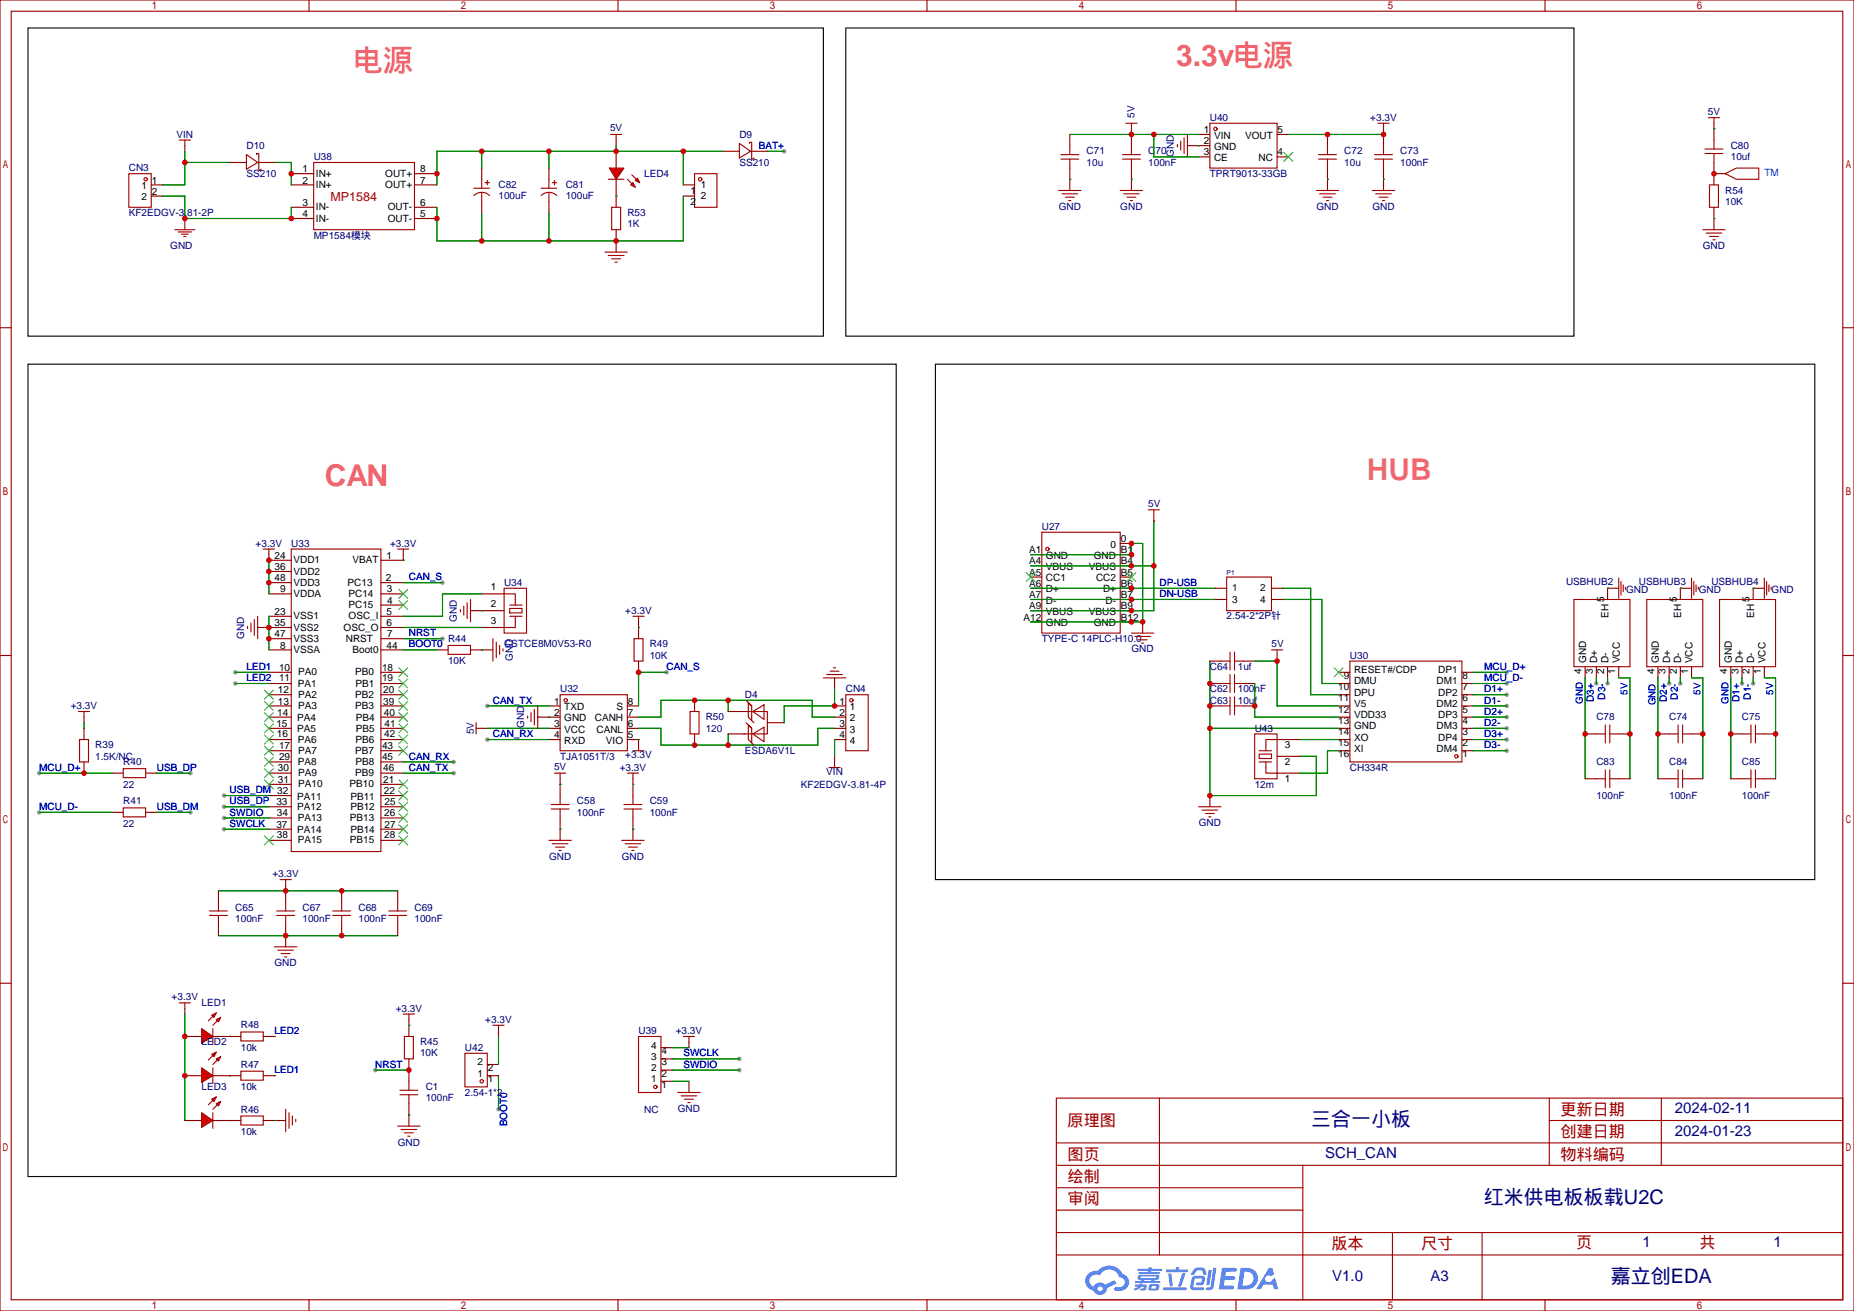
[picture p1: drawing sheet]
<svg xmlns="http://www.w3.org/2000/svg" width="584mm" height="413mm" viewBox="0 0 584 413" stroke-linecap="round" stroke-linejoin="round" font-family="sans-serif">
<defs><g id="words">
<g font-size="9.4" fill="#f66">
<text x="111.1" y="22.4">电源</text>
<text x="370.4" y="20.7">3.3v电源</text>
<text x="102.3" y="153">CAN</text>
</g>
<text font-size="9.4" fill="#f69" x="430.4" y="151.2">HUB</text>
<g font-size="6.3" fill="#000080">
<text x="412.9" y="354.4">三合一小板</text>
<text x="467.3" y="379.1">红米供电板板载U2C</text>
<text x="507.2" y="403.8">嘉立创EDA</text>
</g>
<g font-size="5.1" fill="#a00000">
<text x="491.4" y="351">更新日期</text>
<text x="336.2" y="354.5">原理图</text>
<text x="491.4" y="358">创建日期</text>
<text x="336.2" y="365.1">图页</text>
<text x="491.4" y="365.1">物料编码</text>
<text x="336.2" y="372.1">绘制</text>
<text x="336.2" y="379.2">审阅</text>
<text x="419.3" y="393.3">版本</text>
<text x="447.5" y="393.3">尺寸</text>
<text x="496.4" y="393">页</text>
<text x="535.2" y="393">共</text>
</g>
<g font-size="4.7" fill="#000080">
<text x="527.4" y="350.5">2024-02-11</text>
<text x="527.4" y="357.5">2024-01-23</text>
<text x="417.3" y="364.6">SCH_CAN</text>
<text x="517.3" y="392.5">1</text>
<text x="558.5" y="392.5">1</text>
<text x="419.5" y="403.4">V1.0</text>
<text x="450.4" y="403.4">A3</text>
</g>
<text font-size="3.9" fill="#a00000" x="104.1" y="63.2">MP1584</text>
<g font-size="3.1" fill="#000080">
<text x="192.1" y="41.4">5V</text>
<text x="357.3" y="37" transform="rotate(-90 357.3 37)">5V</text>
<text x="381" y="38.1">U40</text>
<text x="431.5" y="38.1">+3.3V</text>
<text x="537.8" y="36.1">5V</text>
<text x="55.6" y="43.3">VIN</text>
<text x="77.6" y="46.9">D10</text>
<text x="232.8" y="43.3">D9</text>
<text x="545" y="46.9">C80</text>
<text x="40.6" y="53.9">CN3</text>
<text x="98.8" y="50.4">U38</text>
<text x="232.8" y="52.2">SS210</text>
<text x="342.2" y="48.6">C71</text>
<text x="342.2" y="52.2">10u</text>
<text x="361.6" y="48.6">C70</text>
<text x="361.6" y="52.2">100nF</text>
<text x="369.7" y="49.4" transform="rotate(-90 369.7 49.4)">GND</text>
<text x="423.3" y="48.6">C72</text>
<text x="423.3" y="52.2">10u</text>
<text x="441" y="48.6">C73</text>
<text x="441" y="52.2">100nF</text>
<text x="545" y="50.4">10uf</text>
<text x="77.6" y="55.7">SS210</text>
<text x="157" y="59.2">C82</text>
<text x="178.2" y="59.2">C81</text>
<text x="202.8" y="55.7">LED4</text>
<text x="381" y="55.7">TPRT9013-33GB</text>
<text x="157" y="62.7">100uF</text>
<text x="178.2" y="62.7">100uF</text>
<text x="543.3" y="61">R54</text>
<text x="543.3" y="64.5">10K</text>
<text x="40.6" y="68">KF2EDGV-3.81-2P</text>
<text x="197.6" y="68">R53</text>
<text x="197.6" y="71.6">1K</text>
<text x="333.4" y="66.1">GND</text>
<text x="352.8" y="66.1">GND</text>
<text x="414.5" y="66.1">GND</text>
<text x="432.2" y="66.1">GND</text>
<text x="98.8" y="75.1">MP1584模块</text>
<text x="53.6" y="78.5">GND</text>
<text x="536.3" y="78.4">GND</text>
<text x="361.6" y="159.8">5V</text>
<text x="328.1" y="166.8">U27</text>
<text x="80.5" y="172.1">+3.3V</text>
<text x="91.7" y="172.1">U33</text>
<text x="122.8" y="172.1">+3.3V</text>
<text x="158.7" y="184.5">U34</text>
<text x="493.2" y="184.3">USBHUB2</text>
<text x="516.1" y="184.3">USBHUB3</text>
<text x="538.9" y="184.3">USBHUB4</text>
<text x="512.1" y="186.7">GND</text>
<text x="535" y="186.7">GND</text>
<text x="557.9" y="186.7">GND</text>
<text x="143.9" y="195.8" transform="rotate(-90 143.9 195.8)">GND</text>
<text x="196.9" y="193.3">+3.3V</text>
<text x="386.3" y="195">2.54-2*2P针</text>
<text x="76.9" y="201.1" transform="rotate(-90 76.9 201.1)">GND</text>
<text x="141.1" y="202.1">R44</text>
<text x="158.7" y="203.9">CSTCE8M0V53-R0</text>
<text x="204.6" y="203.9">R49</text>
<text x="328.1" y="202.1">TYPE-C 14PLC-H10.0</text>
<text x="400.4" y="203.9">5V</text>
<text x="141.1" y="209.1">10K</text>
<text x="161.5" y="208.1" transform="rotate(-90 161.5 208.1)">GND</text>
<text x="204.6" y="207.4">10K</text>
<text x="356.3" y="205.4">GND</text>
<text x="425.1" y="207.4">U30</text>
<text x="381" y="210.9">C64</text>
<text x="389.8" y="210.9">1uf</text>
<text x="176.4" y="218">U32</text>
<text x="234.6" y="219.7">D4</text>
<text x="266.3" y="218">CN4</text>
<text x="381" y="218">C62</text>
<text x="381" y="221.5">C63</text>
<text x="389.8" y="218">100nF</text>
<text x="389.8" y="221.5">10uf</text>
<text x="22.3" y="223.3">+3.3V</text>
<text x="222.2" y="226.8">R50</text>
<text x="502.7" y="226.8">C78</text>
<text x="525.6" y="226.8">C74</text>
<text x="548.6" y="226.8">C75</text>
<text x="149.2" y="231.2" transform="rotate(-90 149.2 231.2)">5V</text>
<text x="165.1" y="229.3" transform="rotate(-90 165.1 229.3)">GND</text>
<text x="222.2" y="230.3">120</text>
<text x="395.1" y="230.3">U43</text>
<text x="30" y="235.6">R39</text>
<text x="30" y="239.1">1.5K/NC</text>
<text x="176.4" y="239.1">TJA1051T/3</text>
<text x="196.9" y="238.8">+3.3V</text>
<text x="234.6" y="237.4">ESDA6V1L</text>
<text x="38.8" y="240.9">R40</text>
<text x="174.5" y="242.5">5V</text>
<text x="195.2" y="242.7">+3.3V</text>
<text x="260.2" y="244">VIN</text>
<text x="425.1" y="242.7">CH334R</text>
<text x="502.7" y="240.9">C83</text>
<text x="525.6" y="240.9">C84</text>
<text x="548.6" y="240.9">C85</text>
<text x="38.8" y="248">22</text>
<text x="252.2" y="248">KF2EDGV-3.81-4P</text>
<text x="395.1" y="248">12m</text>
<text x="502.7" y="251.5">100nF</text>
<text x="525.6" y="251.5">100nF</text>
<text x="548.6" y="251.5">100nF</text>
<text x="38.8" y="253.2">R41</text>
<text x="181.7" y="253.2">C58</text>
<text x="181.7" y="256.8">100nF</text>
<text x="204.6" y="253.2">C59</text>
<text x="204.6" y="256.8">100nF</text>
<text x="38.8" y="260.3">22</text>
<text x="377.5" y="260.1">GND</text>
<text x="172.9" y="270.7">GND</text>
<text x="195.8" y="270.7">GND</text>
<text x="85.8" y="276.2">+3.3V</text>
<text x="74.1" y="286.8">C65</text>
<text x="95.2" y="286.8">C67</text>
<text x="112.9" y="286.8">C68</text>
<text x="130.5" y="286.8">C69</text>
<text x="74.1" y="290.3">100nF</text>
<text x="95.2" y="290.3">100nF</text>
<text x="112.9" y="290.3">100nF</text>
<text x="130.5" y="290.3">100nF</text>
<text x="86.5" y="304.2">GND</text>
<text x="54" y="315">+3.3V</text>
<text x="63.5" y="316.7">LED1</text>
<text x="75.8" y="323.8">R48</text>
<text x="124.6" y="318.5">+3.3V</text>
<text x="152.8" y="322">+3.3V</text>
<text x="63.5" y="329.1">LED2</text>
<text x="132.3" y="329.1">R45</text>
<text x="201.1" y="325.6">U39</text>
<text x="212.8" y="325.6">+3.3V</text>
<text x="75.8" y="330.9">10k</text>
<text x="132.3" y="332.6">10K</text>
<text x="146.4" y="330.9">U42</text>
<text x="75.8" y="336.1">R47</text>
<text x="63.5" y="343.2">LED3</text>
<text x="75.8" y="343.2">10k</text>
<text x="134.1" y="343.2">C1</text>
<text x="134.1" y="346.7">100nF</text>
<text x="146.4" y="345">2.54-1*2</text>
<text x="75.8" y="350.3">R46</text>
<text x="202.8" y="350.3">NC</text>
<text x="213.5" y="350.1">GND</text>
<text x="75.8" y="357.3">10k</text>
<text x="125.3" y="360.7">GND</text>
</g>
<g font-size="3.1">
<text x="379.1" y="41.9">1</text>
<text x="402.3" y="41.9">5</text>
<text x="379.1" y="45.4">2</text>
<text x="382.3" y="47.2">GND</text>
<text x="382.3" y="43.7">VIN</text>
<text x="392.1" y="43.7">VOUT</text>
<text x="379.1" y="49">3</text>
<text x="382.3" y="50.7">CE</text>
<text x="396.3" y="50.7">NC</text>
<text x="402.3" y="49">4</text>
<text x="44.6" y="59.5">1</text>
<text x="47.8" y="57.8">1</text>
<text x="95.3" y="54.2">1</text>
<text x="95.3" y="57.8">2</text>
<text x="99.5" y="55.7">IN+</text>
<text x="99.5" y="59.2">IN+</text>
<text x="121.3" y="55.7">OUT+</text>
<text x="121.3" y="59.2">OUT+</text>
<text x="132.3" y="54.2">8</text>
<text x="132.3" y="57.8">7</text>
<text x="220.7" y="59.2">1</text>
<text x="44.6" y="63.1">2</text>
<text x="47.8" y="61.3">2</text>
<text x="95.3" y="64.8">3</text>
<text x="132.3" y="64.8">6</text>
<text x="217.5" y="61">1</text>
<text x="217.5" y="64.5">2</text>
<text x="220.7" y="62.7">2</text>
<text x="95.3" y="68.4">4</text>
<text x="99.5" y="66.2">IN-</text>
<text x="99.5" y="69.8">IN-</text>
<text x="122.1" y="66.2">OUT-</text>
<text x="122.1" y="69.8">OUT-</text>
<text x="132.3" y="68.4">5</text>
<text x="349.7" y="172.4">0</text>
<text x="353" y="170.7">0</text>
<text x="86.5" y="176">24</text>
<text x="86.5" y="179.5">36</text>
<text x="92.4" y="177.4">VDD1</text>
<text x="111" y="177.4">VBAT</text>
<text x="121.7" y="176">1</text>
<text x="324.1" y="174.2">A1</text>
<text x="324.1" y="177.7">A4</text>
<text x="329.4" y="176">GND</text>
<text x="329.4" y="179.5">VBUS</text>
<text x="342.9" y="179.5">VBUS</text>
<text x="344.5" y="176">GND</text>
<text x="353" y="174.2">B1</text>
<text x="353" y="177.7">B4</text>
<text x="86.5" y="183">48</text>
<text x="92.4" y="180.9">VDD2</text>
<text x="92.4" y="184.4">VDD3</text>
<text x="109.5" y="184.4">PC13</text>
<text x="121.5" y="182.9">2</text>
<text x="154.6" y="185.9">1</text>
<text x="324.1" y="181.2">A5</text>
<text x="324.1" y="184.8">A6</text>
<text x="329.4" y="183">CC1</text>
<text x="345.2" y="183">CC2</text>
<text x="353" y="181.2">B5</text>
<text x="353" y="184.8">B6</text>
<text x="88.2" y="186.5">9</text>
<text x="92.4" y="187.9">VDDA</text>
<text x="109.7" y="187.8">PC14</text>
<text x="109.7" y="191.5">PC15</text>
<text x="121.8" y="186.5">3</text>
<text x="121.9" y="190.1">4</text>
<text x="154.6" y="191.2">2</text>
<text x="324.1" y="188.3">A7</text>
<text x="324.1" y="191.8">A9</text>
<text x="329.4" y="186.5">D+</text>
<text x="329.4" y="190.1">D-</text>
<text x="347.4" y="186.5">D+</text>
<text x="348.1" y="190.1">D-</text>
<text x="353" y="188.3">B7</text>
<text x="353" y="191.8">B9</text>
<text x="388.1" y="186.2">1</text>
<text x="388.1" y="189.7">3</text>
<text x="396.9" y="186.2">2</text>
<text x="396.9" y="189.7">4</text>
<text x="505.1" y="189.4" transform="rotate(-90 505.1 189.4)">5</text>
<text x="528.1" y="189.4" transform="rotate(-90 528.1 189.4)">5</text>
<text x="551" y="189.4" transform="rotate(-90 551 189.4)">5</text>
<text x="86.5" y="193.6">23</text>
<text x="86.5" y="197.1">35</text>
<text x="92.4" y="195">VSS1</text>
<text x="109.8" y="195">OSC_I</text>
<text x="121.7" y="193.6">5</text>
<text x="121.7" y="197.1">6</text>
<text x="154.6" y="196.4">3</text>
<text x="322.3" y="195.4">A12</text>
<text x="329.4" y="193.6">VBUS</text>
<text x="329.4" y="197.1">GND</text>
<text x="342.9" y="193.6">VBUS</text>
<text x="344.5" y="197.1">GND</text>
<text x="353" y="195.4">B12</text>
<text x="506.5" y="194.5" transform="rotate(-90 506.5 194.5)">EH</text>
<text x="529.5" y="194.5" transform="rotate(-90 529.5 194.5)">EH</text>
<text x="552.4" y="194.5" transform="rotate(-90 552.4 194.5)">EH</text>
<text x="86.5" y="200.6">47</text>
<text x="92.4" y="198.5">VSS2</text>
<text x="92.4" y="202.1">VSS3</text>
<text x="108.2" y="198.5">OSC_O</text>
<text x="108.9" y="202.1">NRST</text>
<text x="121.9" y="200.6">7</text>
<text x="88.2" y="204.2">8</text>
<text x="92.4" y="205.6">VSSA</text>
<text x="111" y="205.6">Boot0</text>
<text x="121.7" y="204.2">44</text>
<text x="499.5" y="208.8" transform="rotate(-90 499.5 208.8)">GND</text>
<text x="503" y="208.8" transform="rotate(-90 503 208.8)">D+</text>
<text x="506.5" y="208.8" transform="rotate(-90 506.5 208.8)">D-</text>
<text x="510.1" y="208.8" transform="rotate(-90 510.1 208.8)">VCC</text>
<text x="522.4" y="208.8" transform="rotate(-90 522.4 208.8)">GND</text>
<text x="525.9" y="208.8" transform="rotate(-90 525.9 208.8)">D+</text>
<text x="529.5" y="208.8" transform="rotate(-90 529.5 208.8)">D-</text>
<text x="533" y="208.8" transform="rotate(-90 533 208.8)">VCC</text>
<text x="545.3" y="208.8" transform="rotate(-90 545.3 208.8)">GND</text>
<text x="548.9" y="208.8" transform="rotate(-90 548.9 208.8)">D+</text>
<text x="552.4" y="208.8" transform="rotate(-90 552.4 208.8)">D-</text>
<text x="555.9" y="208.8" transform="rotate(-90 555.9 208.8)">VCC</text>
<text x="87.9" y="211.2">10</text>
<text x="87.9" y="214.5">11</text>
<text x="93.9" y="212.6">PA0</text>
<text x="111.8" y="212.6">PB0</text>
<text x="120.3" y="211.2">18</text>
<text x="120.3" y="214.5">19</text>
<text x="423.2" y="213.7">9</text>
<text x="426.4" y="212">RESET#/CDP</text>
<text x="426.4" y="215.5">DMU</text>
<text x="452.4" y="215.5">DM1</text>
<text x="452.9" y="212">DP1</text>
<text x="460.6" y="213.7">8</text>
<text x="498.1" y="212.3" transform="rotate(-90 498.1 212.3)">4</text>
<text x="501.6" y="212.3" transform="rotate(-90 501.6 212.3)">3</text>
<text x="505.1" y="212.3" transform="rotate(-90 505.1 212.3)">2</text>
<text x="508.7" y="212.3" transform="rotate(-90 508.7 212.3)">1</text>
<text x="521" y="212.3" transform="rotate(-90 521 212.3)">4</text>
<text x="524.5" y="212.3" transform="rotate(-90 524.5 212.3)">3</text>
<text x="528.1" y="212.3" transform="rotate(-90 528.1 212.3)">2</text>
<text x="531.6" y="212.3" transform="rotate(-90 531.6 212.3)">1</text>
<text x="543.9" y="212.3" transform="rotate(-90 543.9 212.3)">4</text>
<text x="547.5" y="212.3" transform="rotate(-90 547.5 212.3)">3</text>
<text x="551" y="212.3" transform="rotate(-90 551 212.3)">2</text>
<text x="554.5" y="212.3" transform="rotate(-90 554.5 212.3)">1</text>
<text x="87.5" y="218.1">12</text>
<text x="87.5" y="221.8">13</text>
<text x="93.8" y="216.2">PA1</text>
<text x="93.9" y="219.7">PA2</text>
<text x="111.8" y="219.7">PB2</text>
<text x="111.9" y="216.2">PB1</text>
<text x="120.6" y="218.1">20</text>
<text x="120.6" y="221.8">39</text>
<text x="174.5" y="221.8">1</text>
<text x="197.7" y="221.8">8</text>
<text x="264.4" y="221.8">1</text>
<text x="421.4" y="217.3">10</text>
<text x="421.4" y="220.8">11</text>
<text x="426.4" y="219">DPU</text>
<text x="452.9" y="219">DP2</text>
<text x="460.6" y="220.8">6</text>
<text x="460.6" y="217.3">7</text>
<text x="87.3" y="225.3">14</text>
<text x="93.6" y="227">PA4</text>
<text x="93.9" y="223.2">PA3</text>
<text x="111.8" y="223.2">PB3</text>
<text x="112.1" y="227">PB4</text>
<text x="120.9" y="225.3">40</text>
<text x="174.5" y="225.3">2</text>
<text x="177.7" y="223.6">TXD</text>
<text x="177.7" y="227.1">GND</text>
<text x="187.3" y="227.1">CANH</text>
<text x="194.1" y="223.6">S</text>
<text x="197.7" y="225.3">7</text>
<text x="264.4" y="225.3">2</text>
<text x="267.7" y="223.6">1</text>
<text x="267.7" y="227.1">2</text>
<text x="421.4" y="224.3">12</text>
<text x="421.4" y="227.9">13</text>
<text x="426.4" y="222.6">V5</text>
<text x="426.4" y="226.1">VDD33</text>
<text x="452.4" y="222.6">DM2</text>
<text x="452.9" y="226.1">DP3</text>
<text x="460.6" y="227.9">4</text>
<text x="460.6" y="224.3">5</text>
<text x="87" y="228.9">15</text>
<text x="87.2" y="232.2">16</text>
<text x="93.6" y="230.4">PA5</text>
<text x="93.8" y="233.8">PA6</text>
<text x="111.9" y="233.8">PB6</text>
<text x="112.1" y="230.4">PB5</text>
<text x="121" y="232.2">42</text>
<text x="121.1" y="228.9">41</text>
<text x="174.5" y="228.9">3</text>
<text x="174.5" y="232.4">4</text>
<text x="177.7" y="230.6">VCC</text>
<text x="187.9" y="230.6">CANL</text>
<text x="197.7" y="232.4">5</text>
<text x="197.7" y="228.9">6</text>
<text x="264.4" y="228.9">3</text>
<text x="264.4" y="232.4">4</text>
<text x="267.7" y="230.6">3</text>
<text x="421.4" y="231.4">14</text>
<text x="426.4" y="229.6">GND</text>
<text x="426.4" y="233.1">XO</text>
<text x="452.4" y="229.6">DM3</text>
<text x="452.9" y="233.1">DP4</text>
<text x="460.6" y="231.4">3</text>
<text x="87.9" y="235.9">17</text>
<text x="87.9" y="239.2">29</text>
<text x="93.9" y="237.3">PA7</text>
<text x="111.8" y="237.3">PB7</text>
<text x="120.3" y="235.9">43</text>
<text x="120.3" y="239.2">45</text>
<text x="177.7" y="234.2">RXD</text>
<text x="190.8" y="234.2">VIO</text>
<text x="267.7" y="234.2">4</text>
<text x="404.6" y="235.6">3</text>
<text x="421.4" y="234.9">15</text>
<text x="421.4" y="238.4">16</text>
<text x="426.4" y="236.7">XI</text>
<text x="452.4" y="236.7">DM4</text>
<text x="460.6" y="238.4">1</text>
<text x="460.6" y="234.9">2</text>
<text x="87.5" y="242.7">30</text>
<text x="93.8" y="240.9">PA8</text>
<text x="93.9" y="244.4">PA9</text>
<text x="111.8" y="244.4">PB9</text>
<text x="111.9" y="240.9">PB8</text>
<text x="120.6" y="242.7">46</text>
<text x="404.6" y="240.9">2</text>
<text x="87.5" y="246.5">31</text>
<text x="93.6" y="251.7">PA11</text>
<text x="93.9" y="247.9">PA10</text>
<text x="110.1" y="247.9">PB10</text>
<text x="110.3" y="251.7">PB11</text>
<text x="120.6" y="246.5">21</text>
<text x="120.9" y="250">22</text>
<text x="404.6" y="246.2">1</text>
<text x="87.2" y="256.9">34</text>
<text x="93.6" y="255.1">PA12</text>
<text x="110.3" y="255.1">PB12</text>
<text x="121" y="256.9">26</text>
<text x="121.1" y="253.6">25</text>
<text x="87" y="260.6">37</text>
<text x="87.2" y="263.9">38</text>
<text x="93.6" y="262.2">PA14</text>
<text x="93.8" y="258.5">PA13</text>
<text x="110.2" y="258.5">PB13</text>
<text x="110.3" y="262.2">PB14</text>
<text x="121" y="263.9">28</text>
<text x="121.1" y="260.6">27</text>
<text x="93.8" y="265.6">PA15</text>
<text x="110.2" y="265.6">PB15</text>
<text x="150.4" y="335.4">2</text>
<text x="205.1" y="333.7">3</text>
<text x="205.1" y="330.2">4</text>
<text x="208.3" y="335.4">3</text>
<text x="208.3" y="331.9">4</text>
<text x="150.4" y="339">1</text>
<text x="153.6" y="340.7">1</text>
<text x="153.6" y="337.2">2</text>
<text x="205.1" y="340.7">1</text>
<text x="205.1" y="337.2">2</text>
<text x="208.3" y="339">2</text>
<text x="208.3" y="342.5">1</text>
</g>
<g font-size="3.1" fill="#00f">
<text x="239" y="46.9">BAT+</text>
<text x="555.6" y="55.5">TM</text>
<text x="128.8" y="182.7">CAN_S</text>
<text x="365.1" y="184.5">DP-USB</text>
<text x="365.1" y="188">DN-USB</text>
<text x="128.8" y="203.9">BOOT0</text>
<text x="128.8" y="200.3">NRST</text>
<text x="77.6" y="210.9">LED1</text>
<text x="77.6" y="214.4">LED2</text>
<text x="209.9" y="210.9">CAN_S</text>
<text x="467.4" y="214.4">MCU_D-</text>
<text x="467.4" y="210.9">MCU_D+</text>
<text x="155.2" y="221.5">CAN_TX</text>
<text x="467.4" y="218">D1+</text>
<text x="467.4" y="221.5">D1-</text>
<text x="498.4" y="221.6" transform="rotate(-90 498.4 221.6)">GND</text>
<text x="502" y="221.1" transform="rotate(-90 502 221.1)">D3+</text>
<text x="505.5" y="220.3" transform="rotate(-90 505.5 220.3)">D3-</text>
<text x="512.6" y="218.7" transform="rotate(-90 512.6 218.7)">5V</text>
<text x="521.4" y="222" transform="rotate(-90 521.4 222)">GND</text>
<text x="524.9" y="221.1" transform="rotate(-90 524.9 221.1)">D2+</text>
<text x="528.4" y="220.3" transform="rotate(-90 528.4 220.3)">D2-</text>
<text x="535.5" y="218.7" transform="rotate(-90 535.5 218.7)">5V</text>
<text x="544.3" y="221.6" transform="rotate(-90 544.3 221.6)">GND</text>
<text x="547.8" y="221.1" transform="rotate(-90 547.8 221.1)">D1+</text>
<text x="551.3" y="220.3" transform="rotate(-90 551.3 220.3)">D1-</text>
<text x="558.4" y="218.7" transform="rotate(-90 558.4 218.7)">5V</text>
<text x="467.4" y="225">D2+</text>
<text x="155.2" y="232.1">CAN_RX</text>
<text x="467.4" y="228.6">D2-</text>
<text x="467.4" y="232.1">D3+</text>
<text x="128.8" y="239.1">CAN_RX</text>
<text x="467.4" y="235.6">D3-</text>
<text x="12.3" y="242.7">MCU_D+</text>
<text x="49.4" y="242.7">USB_DP</text>
<text x="128.8" y="242.7">CAN_TX</text>
<text x="72.3" y="249.7">USB_DM 32</text>
<text x="12.3" y="255">MCU_D-</text>
<text x="49.4" y="255">USB_DM</text>
<text x="72.3" y="253.2">USB_DP 33</text>
<text x="72.3" y="256.8">SWDIO</text>
<text x="72.3" y="260.3">SWCLK</text>
<text x="86.4" y="325.6">LED2</text>
<text x="215.2" y="332.6">SWCLK</text>
<text x="86.4" y="337.9">LED1</text>
<text x="118.2" y="336.1">NRST</text>
<text x="215.2" y="336.1">SWDIO</text>
<text x="159.8" y="354.6" transform="rotate(-90 159.8 354.6)">BOOT0</text>
</g>
<text font-size="2.1" fill="#000080" x="386.3" y="181.2">P1</text>
</g></defs>
<g fill="#999">
<circle cx="246.9" cy="47.6" r=".71"/>
<circle cx="506.2" cy="215.2" r=".71"/>
<circle cx="502.7" cy="215.2" r=".71"/>
<circle cx="529.2" cy="215.2" r=".71"/>
<circle cx="525.6" cy="215.2" r=".71"/>
<circle cx="552.1" cy="215.2" r=".71"/>
<circle cx="548.6" cy="215.2" r=".71"/>
<circle cx="474.5" cy="215.2" r=".71"/>
<circle cx="474.5" cy="211.7" r=".71"/>
<circle cx="474.5" cy="218.7" r=".71"/>
<circle cx="474.5" cy="222.2" r=".71"/>
<circle cx="474.5" cy="225.8" r=".71"/>
<circle cx="474.5" cy="229.3" r=".71"/>
<circle cx="474.5" cy="232.8" r=".71"/>
<circle cx="474.5" cy="236.4" r=".71"/>
<circle cx="60" cy="243.4" r=".71"/>
<circle cx="60" cy="255.8" r=".71"/>
<circle cx="153.5" cy="222.2" r=".71"/>
<circle cx="153.5" cy="232.8" r=".71"/>
<circle cx="209.9" cy="211.7" r=".71"/>
<circle cx="139.3" cy="201.1" r=".71"/>
<circle cx="74.1" cy="211.7" r=".71"/>
<circle cx="74.1" cy="215.2" r=".71"/>
<circle cx="70.6" cy="254" r=".71"/>
<circle cx="70.6" cy="250.5" r=".71"/>
<circle cx="70.6" cy="257.5" r=".71"/>
<circle cx="70.6" cy="261.1" r=".71"/>
<circle cx="142.9" cy="239.9" r=".71"/>
<circle cx="142.9" cy="243.4" r=".71"/>
<circle cx="139.3" cy="183.4" r=".71"/>
<circle cx="118.2" cy="336.9" r=".71"/>
<circle cx="232.8" cy="336.9" r=".71"/>
<circle cx="232.8" cy="333.4" r=".71"/>
<circle cx="157" cy="349.2" r=".71"/>
<circle cx="12.3" cy="255.8" r=".71"/>
<circle cx="12.3" cy="243.4" r=".71"/>
</g>
<g fill="none" stroke="#a10000" stroke-width=".35">
<path d="M0 0h583.8v412.7h-583.8zM3.5 3.5h576.8v405.7h-576.8zM97.3 0v3.5M194.6 0v3.5M291.9 0v3.5M389.2 0v3.5M486.5 0v3.5M0 103.2h3.5M580.3 103.2h3.5M0 206.4h3.5M580.3 206.4h3.5M0 309.6h3.5"/>
<path d="M580.3 309.6h3.5M332.7 345.7h247.6v63.5h-247.6zM332.7 359.8h247.6M365.1 345.7v49.4M487.9 345.7v21.2M487.9 352.8h92.4M523.2 345.7v21.2M332.7 373.9h77.6M332.7 366.9h247.6M410.3 366.9v42.3M332.7 395.1h247.6M332.7 388.1h247.6"/>
<path d="M332.7 381h77.6M438.5 388.1v21.1M466.7 388.1v21.1M97.3 409.2v3.5M194.6 409.2v3.5M291.9 409.2v3.5M389.2 409.2v3.5M486.5 409.2v3.5"/>
</g>
<g fill="#5487ff">
<path d="M384.8 399.2h3.8a.65 .65 0 0 1 .9 .6 .65 .65 0 0 1-.8 .6h-2.6l-.2 1.4h2.6a.63 .63 0 0 1 .5 .8 .63 .63 0 0 1-.9 .4h-2.4l-.3 1.8a4.2 4.2 0 0 1 3.2 .3v.5l-.6 .3h-4.2z"/>
<path d="M399.5 399.2h1.2l.5 2-1 .5a1.17 1.17 0 0 0-1.7 .4 1.17 1.17 0 0 0 .5 1.6 1.17 1.17 0 0 0 1.6-.7l.1-.3 .8-.4 1 3.6h-1.3l-.4-1.4h-2.9l-.8 1.4h-1.5z"/>
<path d="M380.6 399.8h1l-.7 4.5a.5 .5 0 0 1-.5 .4 .5 .5 0 0 1-.5-.5z"/>
<path d="M382.1 399.1h1l-.9 6a1.56 1.56 0 0 1-2.5 .8l.3-.5 1-.1 .2-.3z"/>
<path d="M376.1 399.5l.8-.4h1.5a1.07 1.07 0 0 1 1.2 .7l.4 1.3-.3 .3h-.7l-.4-1.3-.3-.2-1.4 .1-.9 1.4-.9-.1z"/>
<path d="M375.5 402.1l.7-.4 2.4-.1a1 1 0 0 1 .8 1.6 1.23 1.23 0 0 1-1.4 1.4h-.9a.45 .45 0 0 1-.4-.4 .45 .45 0 0 1 .5-.4l1-.1 .3-1.2-2.2 .1-.5 2.6 3 .1a.45 .45 0 0 1 .4 .5 .45 .45 0 0 1-.5 .4h-2.9a1 1 0 0 1-1-1.2z"/>
<path d="M366.4 405.3h7a.45 .45 0 0 1 .4 .5 .45 .45 0 0 1-.5 .4h-6.8l-.2-.2z"/>
<path d="M372.3 400.9h1l-.4 1.2a4.2 4.2 0 0 1-1.4 3l-.5-.4z"/>
<path d="M367.9 400.9h1l.4 3.6a.48 .48 0 0 1-.4 .5 .48 .48 0 0 1-.6-.3z"/>
<path d="M367.2 399.7h3l.4-.8h.7l-.1 .8h2.5a.45 .45 0 0 1 .4 .5 .45 .45 0 0 1-.5 .4h-6.2l-.2-.2z"/>
<path d="M357.5 404.4h1.3l.1-.3h.9l-.1 .3h1.1a1.1 1.1 0 0 1 .2 1.2 1.1 1.1 0 0 1-.9 .7h-1v-.6l1-.1v-.5a.95 .95 0 0 0-1.3 .6l-1.5 .6-.3-.6 1.4-.6h-1z"/>
<path d="M358.2 399.5h3.4l.1-.5h1l-.1 .5h3.1l.3 .4-.3 .2h-3.1l-.1 .4h2.7l.1 .3-.3 .3h-6.3l-.1-.6h2.8l.1-.4h-3.1l-.2-.2z"/>
<path d="M390.7 399.2l-1 6.7h2.3a3.5 3.5 0 0 0 4.2-3.4 3.5 3.5 0 0 0-4.3-3.3zM391.9 400.4a2.24 2.24 0 0 1 2.8 2 2.24 2.24 0 0 1-2.5 2.3l-1 .1z"/>
<path d="M358.6 401.5a.79 .79 0 0 0-.4 1 .79 .79 0 0 0 1 .4l.1 .4h-1.8v.5l7.6 .1 .3-.3-.3-.3h-1.6l.2-.3a1.14 1.14 0 0 0 1.1-.3 1.14 1.14 0 0 0 .2-1.2l-5.9-.2zM359.3 401.9l4.8 .1-.3 .4h-4.4zM360.3 402.9h2.3l-.2 .4h-2z"/>
<path d="M362 404.4l-.4 1.6 .3 .3 2.6-.1 .4-.3 .2-1a.52 .52 0 0 0-.6-.6zM362.7 405h1.3v.6l-1.3 .1z"/>
<path d="M342.8 401a3.1 3.1 0 0 0-.9 3.2 3.1 3.1 0 0 0 2.5 2.2 2.2 2.2 0 0 0 2.4 1.3 2.2 2.2 0 0 0 1.8-2.1l3-1.5-.6-1.1-2.9 1.4a2.29 2.29 0 0 0-3.7 .7 2.03 2.03 0 0 1-1-2.9 2.03 2.03 0 0 1 3-.6 3.2 3.2 0 0 1 3.2-1.9 3.2 3.2 0 0 1 2.8 2.4 1.55 1.55 0 0 1 1.8 1.5 1.55 1.55 0 0 1-1.5 1.6h-1a.63 .63 0 0 0-.8 .5 .63 .63 0 0 0 .6 .8h1.2a2.75 2.75 0 0 0 2.8-2.4 2.75 2.75 0 0 0-2-3.1 4.8 4.8 0 0 0-7.9-.9 3.7 3.7 0 0 0-2.8 .9zM345.7 405.8a.8 .8 0 0 1 1.6 0 .8 .8 0 0 1-1.6 0z"/>
</g>
<path d="M552.1 185.2h3.5M555.6 182v6.4M556.3 183.1v4.2M557 184.1v2.2M557.7 184.9v.7" fill="none" stroke="#a10000" stroke-width=".35"/>
<circle cx="552.1" cy="185.2" r=".18" fill="#870000"/>
<path d="M529.2 185.2h3.5M532.7 182v6.4M533.4 183.1v4.2M534.1 184.1v2.2M534.8 184.9v.7M541.5 188.7h17.7v21.2h-17.7z" fill="none" stroke="#a10000" stroke-width=".35"/>
<path d="M552.1 185.2v3.5M545 209.9v3.5M548.6 209.9v3.5M552.1 209.9v3.5M555.6 209.9v3.5" fill="none" stroke="#870000" stroke-width=".35"/>
<circle cx="529.2" cy="185.2" r=".18" fill="#870000"/>
<path d="M506.2 185.2h3.6M509.8 182v6.4M510.5 183.1v4.2M511.2 184.1v2.2M511.9 184.9v.7M518.6 188.7h17.6v21.2h-17.6z" fill="none" stroke="#a10000" stroke-width=".35"/>
<path d="M529.2 185.2v3.5M522.1 209.9v3.5M525.6 209.9v3.5M529.2 209.9v3.5M532.7 209.9v3.5" fill="none" stroke="#870000" stroke-width=".35"/>
<circle cx="506.2" cy="185.2" r=".18" fill="#870000"/>
<g fill="none" stroke="#a10000" stroke-width=".35">
<path d="M218.7 54.7h7.1v10.6h-7.1zM495.7 188.7h17.6v21.2h-17.6z"/>
<circle cx="220.5" cy="56.4" r=".53"/>
</g>
<path d="M215.2 58.2h3.5M215.2 61.7h3.5M506.2 185.2v3.5M499.2 209.9v3.5M502.7 209.9v3.5M506.2 209.9v3.5M509.8 209.9v3.5" fill="none" stroke="#870000" stroke-width=".35"/>
<path d="M499.2 213.4v31.8M509.8 213.4h3.5v31.8M522.1 213.4v31.8M532.7 213.4h3.5v31.8M545 213.4v31.8M555.6 213.4h3.6v31.8" fill="none" stroke="#008700" stroke-width=".35"/>
<g fill="#008700">
<circle cx="552.1" cy="185.2" r=".18"/>
<circle cx="529.2" cy="185.2" r=".18"/>
<circle cx="506.2" cy="185.2" r=".18"/>
</g>
<path d="M241.7 47.6h5.2M502.7 213.4v1.8M506.2 213.4v1.8M525.6 213.4v1.8M529.2 213.4v1.8M548.6 213.4v1.8M552.1 213.4v1.8" fill="none" stroke="#008700" stroke-width=".35"/>
<path d="M90 349.2v7.1M91 350.3v4.9M92.1 351.4v2.8M93.1 352.4v.7" fill="none" stroke="#a10000" stroke-width=".35"/>
<path d="M86.4 352.8h3.6" fill="none" stroke="#870000" stroke-width=".35"/>
<g fill="#008700">
<circle cx="72.3" cy="326.3" r=".18"/>
<circle cx="86.4" cy="326.3" r=".18"/>
<circle cx="86.4" cy="338.7" r=".18"/>
<circle cx="72.3" cy="338.7" r=".18"/>
<circle cx="72.3" cy="352.8" r=".18"/>
</g>
<g fill="none" stroke="#008700" stroke-width=".35">
<path d="M463.9 215.2h10.6M463.9 211.7h10.6M463.9 218.7h10.6M153.5 222.2h19.4M153.5 229.3h19.4M153.5 232.8h19.4M463.9 222.2h10.6M463.9 225.8h10.6M463.9 229.3h10.6M463.9 232.8h10.6M463.9 236.4h10.6M49.4 243.4h10.6"/>
<path d="M49.4 255.8h10.6M58.2 319.3v33.5"/>
</g>
<g fill="none" stroke="#a10000" stroke-width=".35">
<path d="M328.1 167.6h24.7v31.7h-24.7zM176.4 218.7h21.2v17.7h-21.2zM425.1 208.1h35.3v31.8h-35.3zM149.9 227.5v3.6M149.9 229.3h1.8M166.2 225.4v.7M167.2 224.4v2.8M168.3 223.3v4.9M169.3 222.2v7.1"/>
<circle cx="329.8" cy="172.9" r=".53"/>
<circle cx="178.2" cy="220.5" r=".53"/>
<circle cx="458.6" cy="238.1" r=".53"/>
</g>
<g fill="none" stroke="#870000" stroke-width=".35">
<path d="M324.6 174.6h3.5M324.6 178.2h3.5M352.8 174.6h3.5M352.8 178.2h3.5M352.8 171.1h3.5M324.6 181.7h3.5M324.6 185.2h3.5M324.6 188.7h3.5M324.6 192.3h3.5M324.6 195.8h3.5M352.8 181.7h3.5M352.8 185.2h3.5"/>
<path d="M352.8 188.7h3.5M352.8 192.3h3.5M352.8 195.8h3.5M421.6 218.7h3.5M421.6 215.2h3.5M421.6 211.7h3.5M460.4 218.7h3.5M460.4 215.2h3.5M460.4 211.7h3.5M151.7 229.3h1.8M169.3 225.8h7.1M172.9 232.8h3.5"/>
<path d="M172.9 229.3h3.5M172.9 222.2h3.5M197.6 232.8h3.5M197.6 229.3h3.5M197.6 225.8h3.5M197.6 222.2h3.5M421.6 236.4h3.5M421.6 232.8h3.5M421.6 229.3h3.5M421.6 225.8h3.5M421.6 222.2h3.5M460.4 236.4h3.5"/>
<path d="M460.4 232.8h3.5M460.4 229.3h3.5M460.4 225.8h3.5M460.4 222.2h3.5"/>
</g>
<path d="M323.1 180.3l2.9 2.8M326 180.3l-2.9 2.8M354.9 180.3l2.8 2.8M357.7 180.3l-2.8 2.8M420.2 210.3l2.8 2.8M423 210.3l-2.8 2.8" fill="none" stroke="#3c3" stroke-width=".35"/>
<circle cx="172.9" cy="225.8" r=".18" fill="#008700"/>
<path d="M84.7 176.4v10.6M84.7 194v10.6M127 197.6h24.7M151.7 187h-12.4v7h-12.3M127 204.6h10.6M127 201.1h12.3M209.9 211.7h-8.8v10.5M201.1 225.8h7v-5.3h47.7v5.3h7M201.1 229.3h7v5.3h49.4v-5.3h5.3M229.3 220.5v3.5M229.3 231.1v3.5" fill="none" stroke="#008700" stroke-width=".35"/>
<g fill="none" stroke="#a10000" stroke-width=".35">
<path d="M91.7 172.9h28.2v95.2h-28.2zM78 197.2v.7M79 196.1v2.9M80.1 195.1v4.9M81.1 194v7.1M145 191.9v.7M146 190.9v2.8M147.1 189.8v4.9M148.2 188.7v7.1M158.7 185.2h7.1v14.1h-7.1zM158.7 187h3.6v3.5M160.5 191.6h3.9v1.4h-3.9z"/>
<path d="M160.5 190.5h3.9M160.5 194h3.9M162.3 194v3.6h-3.6M155.2 201.1v7M156.3 202.1v5M157.3 203.2v2.8M158.4 204.3v.7M174.6 243.4h3.6M176.4 243.4v1.8M172.9 264.6h7M173.9 265.6h5M175 266.7h2.8"/>
<path d="M176 267.8h.7M195.8 264.6h7M196.8 265.6h5M197.9 266.7h2.8M199 267.8h.7"/>
</g>
<g fill="none" stroke="#870000" stroke-width=".35">
<path d="M84.7 176.4h7M84.7 179.9h7M119.9 176.4h7.1M81.1 197.6h10.6M84.7 183.4h7M84.7 187h7M84.7 194h7M119.9 183.4h7.1M119.9 187h7.1M119.9 190.5h7.1M119.9 194h7.1M119.9 197.6h7.1"/>
<path d="M148.2 192.3h10.5M151.7 187h7M151.7 197.6h7M84.7 201.1h7M84.7 211.7h7M84.7 215.2h7M84.7 218.7h7M84.7 204.6h7M119.9 201.1h7.1M119.9 211.7h7.1M119.9 215.2h7.1M119.9 218.7h7.1"/>
<path d="M119.9 204.6h7.1M151.7 204.6h3.5M84.7 222.2h7M84.7 225.8h7M84.7 229.3h7M84.7 232.8h7M84.7 236.4h7M84.7 239.9h7M119.9 222.2h7.1M119.9 225.8h7.1M119.9 229.3h7.1M119.9 232.8h7.1"/>
<path d="M119.9 236.4h7.1M119.9 239.9h7.1M84.7 243.4h7M84.7 246.9h7M84.7 250.5h7M84.7 254h7M84.7 257.5h7M119.9 243.4h7.1M119.9 246.9h7.1M119.9 250.5h7.1M119.9 254h7.1M119.9 257.5h7.1"/>
<path d="M176.4 245.2v1.7M84.7 261.1h7M84.7 264.6h7M119.9 261.1h7.1M119.9 264.6h7.1M176.4 261.1v3.5M199.3 261.1v3.5"/>
</g>
<g fill="none" stroke="#3c3" stroke-width=".35">
<path d="M125.6 185.6l2.8 2.8M125.6 189.1l2.8 2.8M128.4 185.6l-2.8 2.8M128.4 189.1l-2.8 2.8M83.3 217.3l2.8 2.8M86.1 217.3l-2.8 2.8M125.6 210.3l2.8 2.8M125.6 213.8l2.8 2.8M125.6 217.3l2.8 2.8M128.4 210.3l-2.8 2.8M128.4 213.8l-2.8 2.8M128.4 217.3l-2.8 2.8"/>
<path d="M83.3 220.8l2.8 2.9M83.3 224.4l2.8 2.8M83.3 227.9l2.8 2.8M83.3 231.4l2.8 2.8M83.3 234.9l2.8 2.9M83.3 238.5l2.8 2.8M86.1 227.9l-2.8 2.8M86.1 220.8l-2.8 2.9M86.1 224.4l-2.8 2.8M86.1 231.4l-2.8 2.8M86.1 234.9l-2.8 2.9M86.1 238.5l-2.8 2.8"/>
<path d="M125.6 220.8l2.8 2.9M125.6 224.4l2.8 2.8M125.6 227.9l2.8 2.8M125.6 231.4l2.8 2.8M125.6 234.9l2.8 2.9M128.4 220.8l-2.8 2.9M128.4 224.4l-2.8 2.8M128.4 227.9l-2.8 2.8M128.4 231.4l-2.8 2.8M128.4 234.9l-2.8 2.9M83.3 242l2.8 2.8M83.3 245.5l2.8 2.9"/>
<path d="M86.1 242l-2.8 2.8M86.1 245.5l-2.8 2.9M125.6 245.5l2.8 2.9M125.6 249.1l2.8 2.8M125.6 252.6l2.8 2.8M125.6 256.1l2.8 2.8M125.6 259.6l2.8 2.9M128.4 245.5l-2.8 2.9M128.4 249.1l-2.8 2.8M128.4 252.6l-2.8 2.8M128.4 256.1l-2.8 2.8M128.4 259.6l-2.8 2.9"/>
<path d="M83.3 263.2l2.8 2.8M86.1 263.2l-2.8 2.8M125.6 263.2l2.8 2.8M128.4 263.2l-2.8 2.8"/>
</g>
<circle cx="151.7" cy="192.3" r=".18" fill="#008700"/>
<g fill="none" stroke="#008700" stroke-width=".35">
<path d="M127 183.4h12.3M74.1 211.7h10.6M74.1 215.2h10.6M26.5 227.5v1.8M127 239.9h15.9M12.3 243.4h23M12.3 255.8h23M70.6 254h14.1M70.6 250.5h14.1M70.6 257.5h14.1M127 243.4h15.9M70.6 261.1h14.1"/>
<path d="M68.8 294.6h56.4M68.8 280.5h56.4M118.2 336.9h10.6M157 338.7v10.5M211.7 336.9h21.1M211.7 333.4h21.1"/>
</g>
<g fill="none" stroke="#a10000" stroke-width=".35">
<path d="M141.1 203.2h7.1v2.8h-7.1zM259.3 213.4h7M260.3 212.4h5M261.4 211.3h2.8M262.5 210.3h.7M266.3 218.7h7.1v17.7h-7.1zM38.8 242h7.1v2.8h-7.1zM38.8 254.4h7.1v2.8h-7.1zM86.4 298.1h7.1M87.5 299.2h4.9M88.5 300.2h2.9M89.6 301.3h.7"/>
<path d="M125.2 354.5h7.1M126.3 355.6h4.9M127.4 356.7h2.8M128.4 357.7h.7M213.4 344h7.1M214.5 345h4.9M215.5 346.1h2.9M216.6 347.1h.7"/>
<circle cx="268.1" cy="220.5" r=".53"/>
</g>
<g fill="none" stroke="#870000" stroke-width=".35">
<path d="M137.6 204.6h3.5M148.2 204.6h3.5M262.8 213.4v3.6M262.8 222.2h3.5M262.8 225.8h3.5M262.8 229.3h3.5M262.8 232.8h3.5M35.3 243.4h3.5M35.3 255.8h3.5M45.9 243.4h3.5M45.9 255.8h3.5M90 294.6v3.5"/>
<path d="M128.8 351v3.5M217 340.4v3.6"/>
</g>
<circle cx="151.7" cy="204.6" r=".18" fill="#008700"/>
<path d="M67 323.8v5M75.8 337.3h7.1v2.8h-7.1zM75.8 324.9h7.1v2.8h-7.1zM127.4 326.3h2.8v7.1h-2.8zM75.8 351.4h7.1v2.8h-7.1z" fill="none" stroke="#a10000" stroke-width=".35"/>
<path d="M72.3 338.7h3.5M72.3 326.3h3.5M82.9 338.7h3.5M82.9 326.3h3.5M128.8 322.8v3.5M128.8 333.4v3.5M72.3 352.8h3.5M82.9 352.8h3.5" fill="none" stroke="#870000" stroke-width=".35"/>
<g fill="#f00" stroke="#a10000" stroke-width=".35">
<path d="M63.5 323.8l3.5 2.5-3.5 2.1z"/>
<path d="M66.7 319.6l1.4-.7-.7 1.4z"/>
<path d="M68.1 321l1.4-.7-.7 1.4z"/>
</g>
<path d="M67 320l-1.4 1.4M67 336.2v4.9M68.4 321.4l-1.4 1.4" fill="none" stroke="#a10000" stroke-width=".35"/>
<path d="M58.2 326.3h5.3M67 326.3h5.3" fill="none" stroke="#870000" stroke-width=".35"/>
<g fill="#f00" stroke="#a10000" stroke-width=".35">
<path d="M63.5 336.2l3.5 2.5-3.5 2.1z"/>
<path d="M66.7 332l1.4-.7-.7 1.4z"/>
<path d="M68.1 333.4l1.4-.7-.7 1.4z"/>
</g>
<path d="M67 332.3l-1.4 1.4M68.4 333.7l-1.4 1.4M67 350.3v4.9" fill="none" stroke="#a10000" stroke-width=".35"/>
<path d="M58.2 338.7h5.3M67 338.7h5.3" fill="none" stroke="#870000" stroke-width=".35"/>
<g fill="#f00" stroke="#a10000" stroke-width=".35">
<path d="M63.5 350.3l3.5 2.5-3.5 2.1z"/>
<path d="M66.7 346.1l1.4-.7-.7 1.4z"/>
<path d="M68.1 347.5l1.4-.7-.7 1.4z"/>
</g>
<path d="M199.7 201.1h2.8v7h-2.8zM217.3 224h2.8v7.1h-2.8zM173.6 254.7h5.6M173.6 253.3h5.6M176.4 250.5v2.8M176.4 254.7v2.8M196.5 254.7h5.6M196.5 253.3h5.6M199.3 250.5v2.8M199.3 254.7v2.8M67 346.4l-1.4 1.4M68.4 347.8l-1.4 1.4" fill="none" stroke="#a10000" stroke-width=".35"/>
<path d="M201.1 197.6v3.5M201.1 208.1v3.6M218.7 220.5v3.5M218.7 231.1v3.5M176.4 246.9v3.6M176.4 257.5v3.6M199.3 246.9v3.6M199.3 257.5v3.6M58.2 352.8h5.3M67 352.8h5.3" fill="none" stroke="#870000" stroke-width=".35"/>
<g fill="#008700">
<circle cx="199.3" cy="261.1" r=".18"/>
<circle cx="176.4" cy="246.9" r=".18"/>
<circle cx="176.4" cy="261.1" r=".18"/>
</g>
<g fill="none" stroke="#a10000" stroke-width=".35">
<path d="M384.5 215.2h2.8M384.5 208.1h2.8M387.3 205.3v5.7M387.3 212.4v5.6M387.3 219.4v5.7M388.8 215.2h2.8M388.8 205.3v5.7M388.8 212.4v5.6M388.8 219.4v5.7M388.8 208.1h2.8M400.4 204.6h3.5M402.2 204.6v3.5"/>
<path d="M384.5 222.2h2.8M388.8 222.2h2.8M377.5 254h7M378.5 255.1h5M379.6 256.1h2.8M380.6 257.2h.8"/>
</g>
<path d="M381 215.2h3.5M381 208.1h3.5M391.6 215.2h3.5M391.6 208.1h3.5M381 222.2h3.5M391.6 222.2h3.5M381 250.5v3.5" fill="none" stroke="#870000" stroke-width=".35"/>
<path d="M381 208.1v42.4h33.5v-12.4h-5.3M395.1 215.2v10.6h26.5M395.1 208.1h7.1v14.1h19.4M381 229.3h40.6" fill="none" stroke="#008700" stroke-width=".35"/>
<circle cx="402.2" cy="208.1" r=".18" fill="#870000"/>
<path d="M55 72.3h6.4M56.1 73h4.2M57.1 73.7h2.2M57.9 74.4h.7M58.2 68.8v3.5" fill="none" stroke="#a10000" stroke-width=".35"/>
<circle cx="58.2" cy="68.8" r=".18" fill="#870000"/>
<path d="M51.2 61.7h7v7.1h33.5v-3.5M324.6 178.2h38.8M324.6 174.6h31.7v-3.5h3.5v24.7h-35.2M363.4 164v28.3h-38.8M324.6 185.2h58.2M324.6 188.7h58.2M403.9 185.2h8.8v33.5h8.9M403.9 188.7h12.4v26.5h5.3M211.7 340.4h5.3" fill="none" stroke="#008700" stroke-width=".35"/>
<g fill="none" stroke="#a10000" stroke-width=".35">
<path d="M381 38.8h21.2v14.1h-21.2zM98.8 51.2h31.7v21.1h-31.7zM370.8 45.5v.7M371.8 44.4v2.9M372.9 43.4v4.9M373.9 42.3v7.1M25 232.8h2.9v7.1h-2.9zM66 288.2h5.6M66 286.8h5.6M68.8 284v2.8M68.8 288.2v2.8M87.1 288.2h5.7"/>
<path d="M87.1 286.8h5.7M90 284v2.8M90 288.2v2.8M104.8 288.2h5.6M104.8 286.8h5.6M107.6 284v2.8M107.6 288.2v2.8M122.4 288.2h5.7M122.4 286.8h5.7M125.2 284v2.8M125.2 288.2v2.8M201.1 326.3h7v17.7h-7z"/>
<path d="M125.9 344.7h5.7M125.9 343.3h5.7M128.8 340.4v2.9M128.8 344.7v2.8"/>
<circle cx="382.8" cy="40.6" r=".53"/>
<circle cx="206.4" cy="342.2" r=".53"/>
</g>
<g fill="none" stroke="#870000" stroke-width=".35">
<path d="M91.7 54.7h7.1M91.7 58.2h7.1M130.5 54.7h7.1M130.5 58.2h7.1M373.9 45.9h7.1M377.5 42.3h3.5M377.5 49.4h3.5M402.2 42.3h3.5M402.2 49.4h3.5M91.7 65.3h7.1M91.7 68.8h7.1M130.5 65.3h7.1"/>
<path d="M130.5 68.8h7.1M26.5 229.3v3.5M26.5 239.9v3.5M68.8 280.5v3.5M68.8 291v3.6M90 280.5v3.5M90 291v3.6M107.6 280.5v3.5M107.6 291v3.6M125.2 280.5v3.5M125.2 291v3.6M128.8 336.9v3.5"/>
<path d="M208.1 336.9h3.6M208.1 333.4h3.6M208.1 329.8h3.6M128.8 347.5v3.5M208.1 340.4h3.6"/>
</g>
<path d="M404.3 48l2.8 2.8M407.1 48l-2.8 2.8" fill="none" stroke="#3c3" stroke-width=".35"/>
<circle cx="377.5" cy="45.9" r=".18" fill="#008700"/>
<g fill="none" stroke="#a10000" stroke-width=".35">
<path d="M333.4 60h7M334.1 50.1h5.6M334.1 48.7h5.6M336.9 45.9v2.8M336.9 50.1v2.8M353.5 50.1h5.6M353.5 48.7h5.6M356.3 45.9v2.8M356.3 50.1v2.8M415.2 50.1h5.7M415.2 48.7h5.7M418 45.9v2.8"/>
<path d="M418 50.1v2.8M432.9 50.1h5.6M432.9 48.7h5.6M435.7 45.9v2.8M435.7 50.1v2.8M334.4 61h5M335.5 62.1h2.8M336.5 63.1h.8"/>
</g>
<path d="M336.9 42.3v3.6M336.9 52.9v7.1M356.3 42.3v3.6M356.3 52.9v3.5M418 42.3v3.6M418 52.9v3.5M435.7 42.3v3.6M435.7 52.9v3.5" fill="none" stroke="#870000" stroke-width=".35"/>
<circle cx="336.9" cy="56.4" r=".18" fill="#008700"/>
<path d="M352.8 60h7M353.8 61h5M354.9 62.1h2.8M356 63.1h.7" fill="none" stroke="#a10000" stroke-width=".35"/>
<path d="M356.3 56.4v3.6" fill="none" stroke="#870000" stroke-width=".35"/>
<circle cx="356.3" cy="56.4" r=".18" fill="#008700"/>
<path d="M414.5 60h7.1M415.6 61h4.9M416.6 62.1h2.9M417.7 63.1h.7" fill="none" stroke="#a10000" stroke-width=".35"/>
<path d="M418 56.4v3.6" fill="none" stroke="#870000" stroke-width=".35"/>
<circle cx="418" cy="56.4" r=".18" fill="#008700"/>
<path d="M432.2 60h7M433.2 61h4.9M434.3 62.1h2.8M435.3 63.1h.7" fill="none" stroke="#a10000" stroke-width=".35"/>
<path d="M435.7 56.4v3.6" fill="none" stroke="#870000" stroke-width=".35"/>
<circle cx="435.7" cy="56.4" r=".18" fill="#008700"/>
<path d="M405.7 42.3h30" fill="none" stroke="#008700" stroke-width=".35"/>
<path d="M354.5 38.8h3.6M356.3 38.8v3.5M433.9 38.8h3.5M435.7 38.8v1.8" fill="none" stroke="#a10000" stroke-width=".35"/>
<path d="M435.7 40.6v1.7" fill="none" stroke="#870000" stroke-width=".35"/>
<circle cx="356.3" cy="42.3" r=".18" fill="#870000"/>
<path d="M336.9 42.3h40.6M363.4 42.3v7.1h14.1" fill="none" stroke="#008700" stroke-width=".35"/>
<path d="M232.8 45.2l3.6 2.4-3.6 2.1zM236 45.2v-.4h.7v5.3h.7v-.4" fill="none" stroke="#a10000" stroke-width=".35"/>
<path d="M227.5 47.6h5.3M236.4 47.6h5.3" fill="none" stroke="#870000" stroke-width=".35"/>
<circle cx="128.8" cy="351" r=".18" fill="#008700"/>
<g fill="none" stroke="#a10000" stroke-width=".35">
<path d="M361.6 160.5h3.5M363.4 160.5v3.5M356.3 199.3h7.1M386.3 181.7h14.1v10.6h-14.1zM357.4 200.4h4.9M358.4 201.4h2.8M359.5 202.5h.7M395.1 231.1h7.1v14.1h-7.1zM396.5 237.4h3.9v1.4h-3.9zM396.5 239.9h3.9M396.5 236.4h3.9M398.6 239.9v3.5h3.6"/>
<path d="M402.2 232.8h-3.6v3.6M146.4 331.6h7.1v10.6h-7.1z"/>
<circle cx="151.7" cy="340.4" r=".53"/>
</g>
<path d="M359.8 195.8v3.5M382.8 185.2h3.5M382.8 188.7h3.5M400.4 185.2h3.5M400.4 188.7h3.5M402.2 232.8h7M402.2 238.1h7M402.2 243.4h7M153.5 338.7h3.5M153.5 335.1h3.5" fill="none" stroke="#870000" stroke-width=".35"/>
<path d="M409.2 232.8h12.4M421.6 236.4h-3.6v7h-8.8M157 326.3v8.8" fill="none" stroke="#008700" stroke-width=".35"/>
<circle cx="363.4" cy="164" r=".18" fill="#870000"/>
<g fill="none" stroke="#a10000" stroke-width=".35">
<path d="M40.6 54.7h7v10.6h-7zM56.4 44.1h3.6M58.2 44.1v1.8M191.6 56.4h4.9M190.5 79.4h7.1M192.6 65.3h2.8v7h-2.8zM191.6 80.4h4.9M192.6 81.5h2.8M193.7 82.5h.7M234.6 224h7.1v7.1h-7.5M234.9 220.5l.8 .7v4.6l1 1M234.9 227.5l.8 .7v4.6l1 1.1"/>
<path d="M236.7 222.2l-1-1 1 1v4.6l.7 .7M236.7 229.3l-1-1.1 1 1.1v4.6l.7 .7M237.1 224l3.5-2.1v4.6zM237.1 231.1l3.5-2.1v4.5zM262.8 239.9v1.8M502.7 231.1h2.8M505.5 228.2v5.7M506.9 231.1h2.9M506.9 228.2v5.7M525.6 231.1h2.9M528.5 228.2v5.7M529.9 231.1h2.8"/>
<path d="M529.9 228.2v5.7M548.6 231.1h2.8M551.4 228.2v5.7M552.8 231.1h2.8M552.8 228.2v5.7M261.1 241.7h3.5"/>
<circle cx="45.9" cy="56.4" r=".53"/>
</g>
<g fill="none" stroke="#870000" stroke-width=".35">
<path d="M47.6 58.2h3.6M58.2 45.9v1.7M47.6 61.7h3.6M194 61.7v3.6M194 72.3v7.1M229.3 224h5.3M229.3 231.1h5.3M241.7 227.5h5.2M262.8 238.1v1.8M499.2 231.1h3.5M509.8 231.1h3.5M522.1 231.1h3.5"/>
<path d="M532.7 231.1h3.5M545 231.1h3.6M555.6 231.1h3.6"/>
</g>
<path d="M58.2 51.2h14.1M58.2 47.6v10.6h-7M86.4 51.2h5.3v7M262.8 217v5.2h-15.9v5.3M262.8 232.8v5.3" fill="none" stroke="#008700" stroke-width=".35"/>
<g fill="#f00" stroke="#a10000" stroke-width=".35">
<path d="M191.9 52.9h4.6l-2.5 3.5z"/>
<path d="M200 56.8l.7-.7 .7 1.4z"/>
<path d="M198.6 58.2l.7-.7 .7 1.4z"/>
</g>
<path d="M197.6 56.4l1.4 1.5M199 55l1.4 1.4" fill="none" stroke="#a10000" stroke-width=".35"/>
<path d="M194 47.6v5.3M194 56.4v5.3" fill="none" stroke="#870000" stroke-width=".35"/>
<circle cx="194" cy="61.7" r=".18" fill="#008700"/>
<path d="M151.7 47.6v5.3M172.9 47.6v5.3M194 45.9v1.7M215.2 47.6v10.6M227.5 47.6h-89.9v10.6M151.7 67v8.8M172.9 67v8.8M215.2 61.7v14.1h-77.6v-10.5" fill="none" stroke="#008700" stroke-width=".35"/>
<path d="M192.3 42.3h3.5M194 42.3v1.8M536.9 46.9h5.7M536.9 48.3h5.7M538.3 58.2h2.9v7.1h-2.9zM539.8 44.1v2.8M539.8 48.3v2.9" fill="none" stroke="#a10000" stroke-width=".35"/>
<path d="M194 44.1v1.8M539.8 40.6v3.5M539.8 51.2v7M539.8 65.3v3.5" fill="none" stroke="#870000" stroke-width=".35"/>
<circle cx="539.8" cy="54.7" r=".18" fill="#008700"/>
<path d="M536.2 72.3h7.1M537.3 73.4h4.9M538.3 74.4h2.9M539.4 75.5h.7" fill="none" stroke="#a10000" stroke-width=".35"/>
<path d="M539.8 68.8v3.5" fill="none" stroke="#870000" stroke-width=".35"/>
<circle cx="539.8" cy="68.8" r=".18" fill="#008700"/>
<path d="M538 37h3.5M539.8 37v1.8" fill="none" stroke="#a10000" stroke-width=".35"/>
<path d="M539.8 38.8v1.8" fill="none" stroke="#870000" stroke-width=".35"/>
<circle cx="539.8" cy="40.6" r=".18" fill="#008700"/>
<g fill="none" stroke="#a10000" stroke-width=".35">
<path d="M149.2 59.3h5M151.7 56.4v2.9M152.8 57.5h1.4M153.5 56.8v1.4M170.4 59.3h4.9M172.9 56.4v2.9M173.9 57.5h1.4M174.6 56.8v1.4M149.3 61.5a3.5 3.5 0 0 1 4.9 .1M151.7 60.7v2.8M170.4 61.5a3.5 3.5 0 0 1 4.9 .1M172.9 60.7v2.8"/>
<path d="M199.3 194h3.5M201.1 194v1.8M502.7 245.2h2.8M505.5 242.4v5.6M506.9 245.2h2.9M506.9 242.4v5.6M525.6 245.2h2.9M528.5 242.4v5.6M529.9 245.2h2.8M529.9 242.4v5.6M548.6 245.2h2.8M551.4 242.4v5.6"/>
<path d="M552.8 245.2h2.8M552.8 242.4v5.6"/>
</g>
<path d="M151.7 52.9v3.5M172.9 52.9v3.5M151.7 63.5v3.5M172.9 63.5v3.5M201.1 195.8v1.8M499.2 245.2h3.5M509.8 245.2h3.5M522.1 245.2h3.5M532.7 245.2h3.5M545 245.2h3.6M555.6 245.2h3.6" fill="none" stroke="#870000" stroke-width=".35"/>
<path d="M211.7 329.8h5.3" fill="none" stroke="#008700" stroke-width=".35"/>
<g fill="#008700">
<circle cx="201.1" cy="197.6" r=".18"/>
<circle cx="86.4" cy="352.8" r=".18"/>
</g>
<path d="M8.8 8.8h250.5v97h-250.5zM266.3 8.8h229.4v97h-229.4zM8.8 114.7h273.4v255.7h-273.4zM294.6 114.7h276.9v162.2h-276.9z" fill="none" stroke="#000" stroke-width=".35"/>
<path d="M543.3 54.7l3.5-1.8h7.1v3.5h-7.1zM24.7 224h3.5M26.5 224v1.8M88.2 276.9h3.5M90 276.9v1.8M56.4 315.7h3.6M58.2 315.7v1.8M127 319.3h3.5M128.8 319.3v1.7" fill="none" stroke="#a10000" stroke-width=".35"/>
<path d="M539.8 54.7h3.5M26.5 225.8v1.7M90 278.7v1.8M58.2 317.5v1.8M128.8 321v1.8" fill="none" stroke="#870000" stroke-width=".35"/>
<circle cx="128.8" cy="322.8" r=".18" fill="#008700"/>
<path d="M199.3 236.4h3.5M201.1 234.6v1.8M155.2 322.8h3.5M157 322.8v1.8M215.2 326.3h3.5M217 326.3v1.8" fill="none" stroke="#a10000" stroke-width=".35"/>
<path d="M201.1 232.8v1.8M157 324.6v1.7M217 328.1v1.7" fill="none" stroke="#870000" stroke-width=".35"/>
<circle cx="201.1" cy="232.8" r=".18" fill="#008700"/>
<path d="M197.6 243.4h3.5M199.3 243.4v1.8" fill="none" stroke="#a10000" stroke-width=".35"/>
<path d="M199.3 245.2v1.7" fill="none" stroke="#870000" stroke-width=".35"/>
<circle cx="199.3" cy="246.9" r=".18" fill="#008700"/>
<path d="M82.9 172.9h3.5M84.7 172.9v1.7M125.2 172.9h3.6M127 172.9v1.7" fill="none" stroke="#a10000" stroke-width=".35"/>
<path d="M84.7 174.6v1.8M127 174.6v1.8" fill="none" stroke="#870000" stroke-width=".35"/>
<circle cx="127" cy="176.4" r=".18" fill="#008700"/>
<path d="M77.6 48.7l3.5 2.5-3.5 2.1zM80.8 48.7v-.4h.7v5.3h.7v-.3" fill="none" stroke="#a10000" stroke-width=".35"/>
<path d="M72.3 51.2h5.3M81.1 51.2h5.3" fill="none" stroke="#870000" stroke-width=".35"/>
<g fill="#c00">
<circle cx="513.3" cy="231.1" r=".88"/>
<circle cx="536.2" cy="231.1" r=".88"/>
<circle cx="522.1" cy="231.1" r=".88"/>
<circle cx="559.2" cy="231.1" r=".88"/>
<circle cx="545" cy="231.1" r=".88"/>
<circle cx="499.2" cy="231.1" r=".88"/>
<circle cx="58.2" cy="326.3" r=".88"/>
<circle cx="58.2" cy="338.7" r=".88"/>
<circle cx="201.1" cy="211.7" r=".88"/>
<circle cx="229.3" cy="220.5" r=".88"/>
<circle cx="218.7" cy="220.5" r=".88"/>
<circle cx="229.3" cy="234.6" r=".88"/>
<circle cx="218.7" cy="234.6" r=".88"/>
<circle cx="84.7" cy="197.6" r=".88"/>
<circle cx="84.7" cy="201.1" r=".88"/>
<circle cx="84.7" cy="179.9" r=".88"/>
<circle cx="84.7" cy="176.4" r=".88"/>
<circle cx="84.7" cy="183.4" r=".88"/>
<circle cx="128.8" cy="336.9" r=".88"/>
<circle cx="90" cy="294.6" r=".88"/>
<circle cx="107.6" cy="294.6" r=".88"/>
<circle cx="90" cy="280.5" r=".88"/>
<circle cx="107.6" cy="280.5" r=".88"/>
<circle cx="26.5" cy="243.4" r=".88"/>
<circle cx="381" cy="229.3" r=".88"/>
<circle cx="381" cy="215.2" r=".88"/>
<circle cx="381" cy="222.2" r=".88"/>
<circle cx="381" cy="250.5" r=".88"/>
<circle cx="395.1" cy="222.2" r=".88"/>
<circle cx="402.2" cy="208.1" r=".88"/>
<circle cx="356.3" cy="178.2" r=".88"/>
<circle cx="363.4" cy="178.2" r=".88"/>
<circle cx="356.3" cy="192.3" r=".88"/>
<circle cx="356.3" cy="171.1" r=".88"/>
<circle cx="356.3" cy="174.6" r=".88"/>
<circle cx="356.3" cy="195.8" r=".88"/>
<circle cx="359.8" cy="195.8" r=".88"/>
<circle cx="356.3" cy="185.2" r=".88"/>
<circle cx="356.3" cy="188.7" r=".88"/>
<circle cx="58.2" cy="68.8" r=".88"/>
<circle cx="91.7" cy="68.8" r=".88"/>
<circle cx="418" cy="42.3" r=".88"/>
<circle cx="435.7" cy="42.3" r=".88"/>
<circle cx="356.3" cy="42.3" r=".88"/>
<circle cx="363.4" cy="42.3" r=".88"/>
<circle cx="91.7" cy="54.7" r=".88"/>
<circle cx="58.2" cy="51.2" r=".88"/>
<circle cx="262.8" cy="222.2" r=".88"/>
<circle cx="172.9" cy="75.8" r=".88"/>
<circle cx="194" cy="75.8" r=".88"/>
<circle cx="151.7" cy="75.8" r=".88"/>
<circle cx="137.6" cy="68.8" r=".88"/>
<circle cx="194" cy="47.6" r=".88"/>
<circle cx="215.2" cy="47.6" r=".88"/>
<circle cx="151.7" cy="47.6" r=".88"/>
<circle cx="137.6" cy="54.7" r=".88"/>
<circle cx="172.9" cy="47.6" r=".88"/>
<circle cx="539.8" cy="54.7" r=".88"/>
</g>
<use href="#words"/>
</svg>
